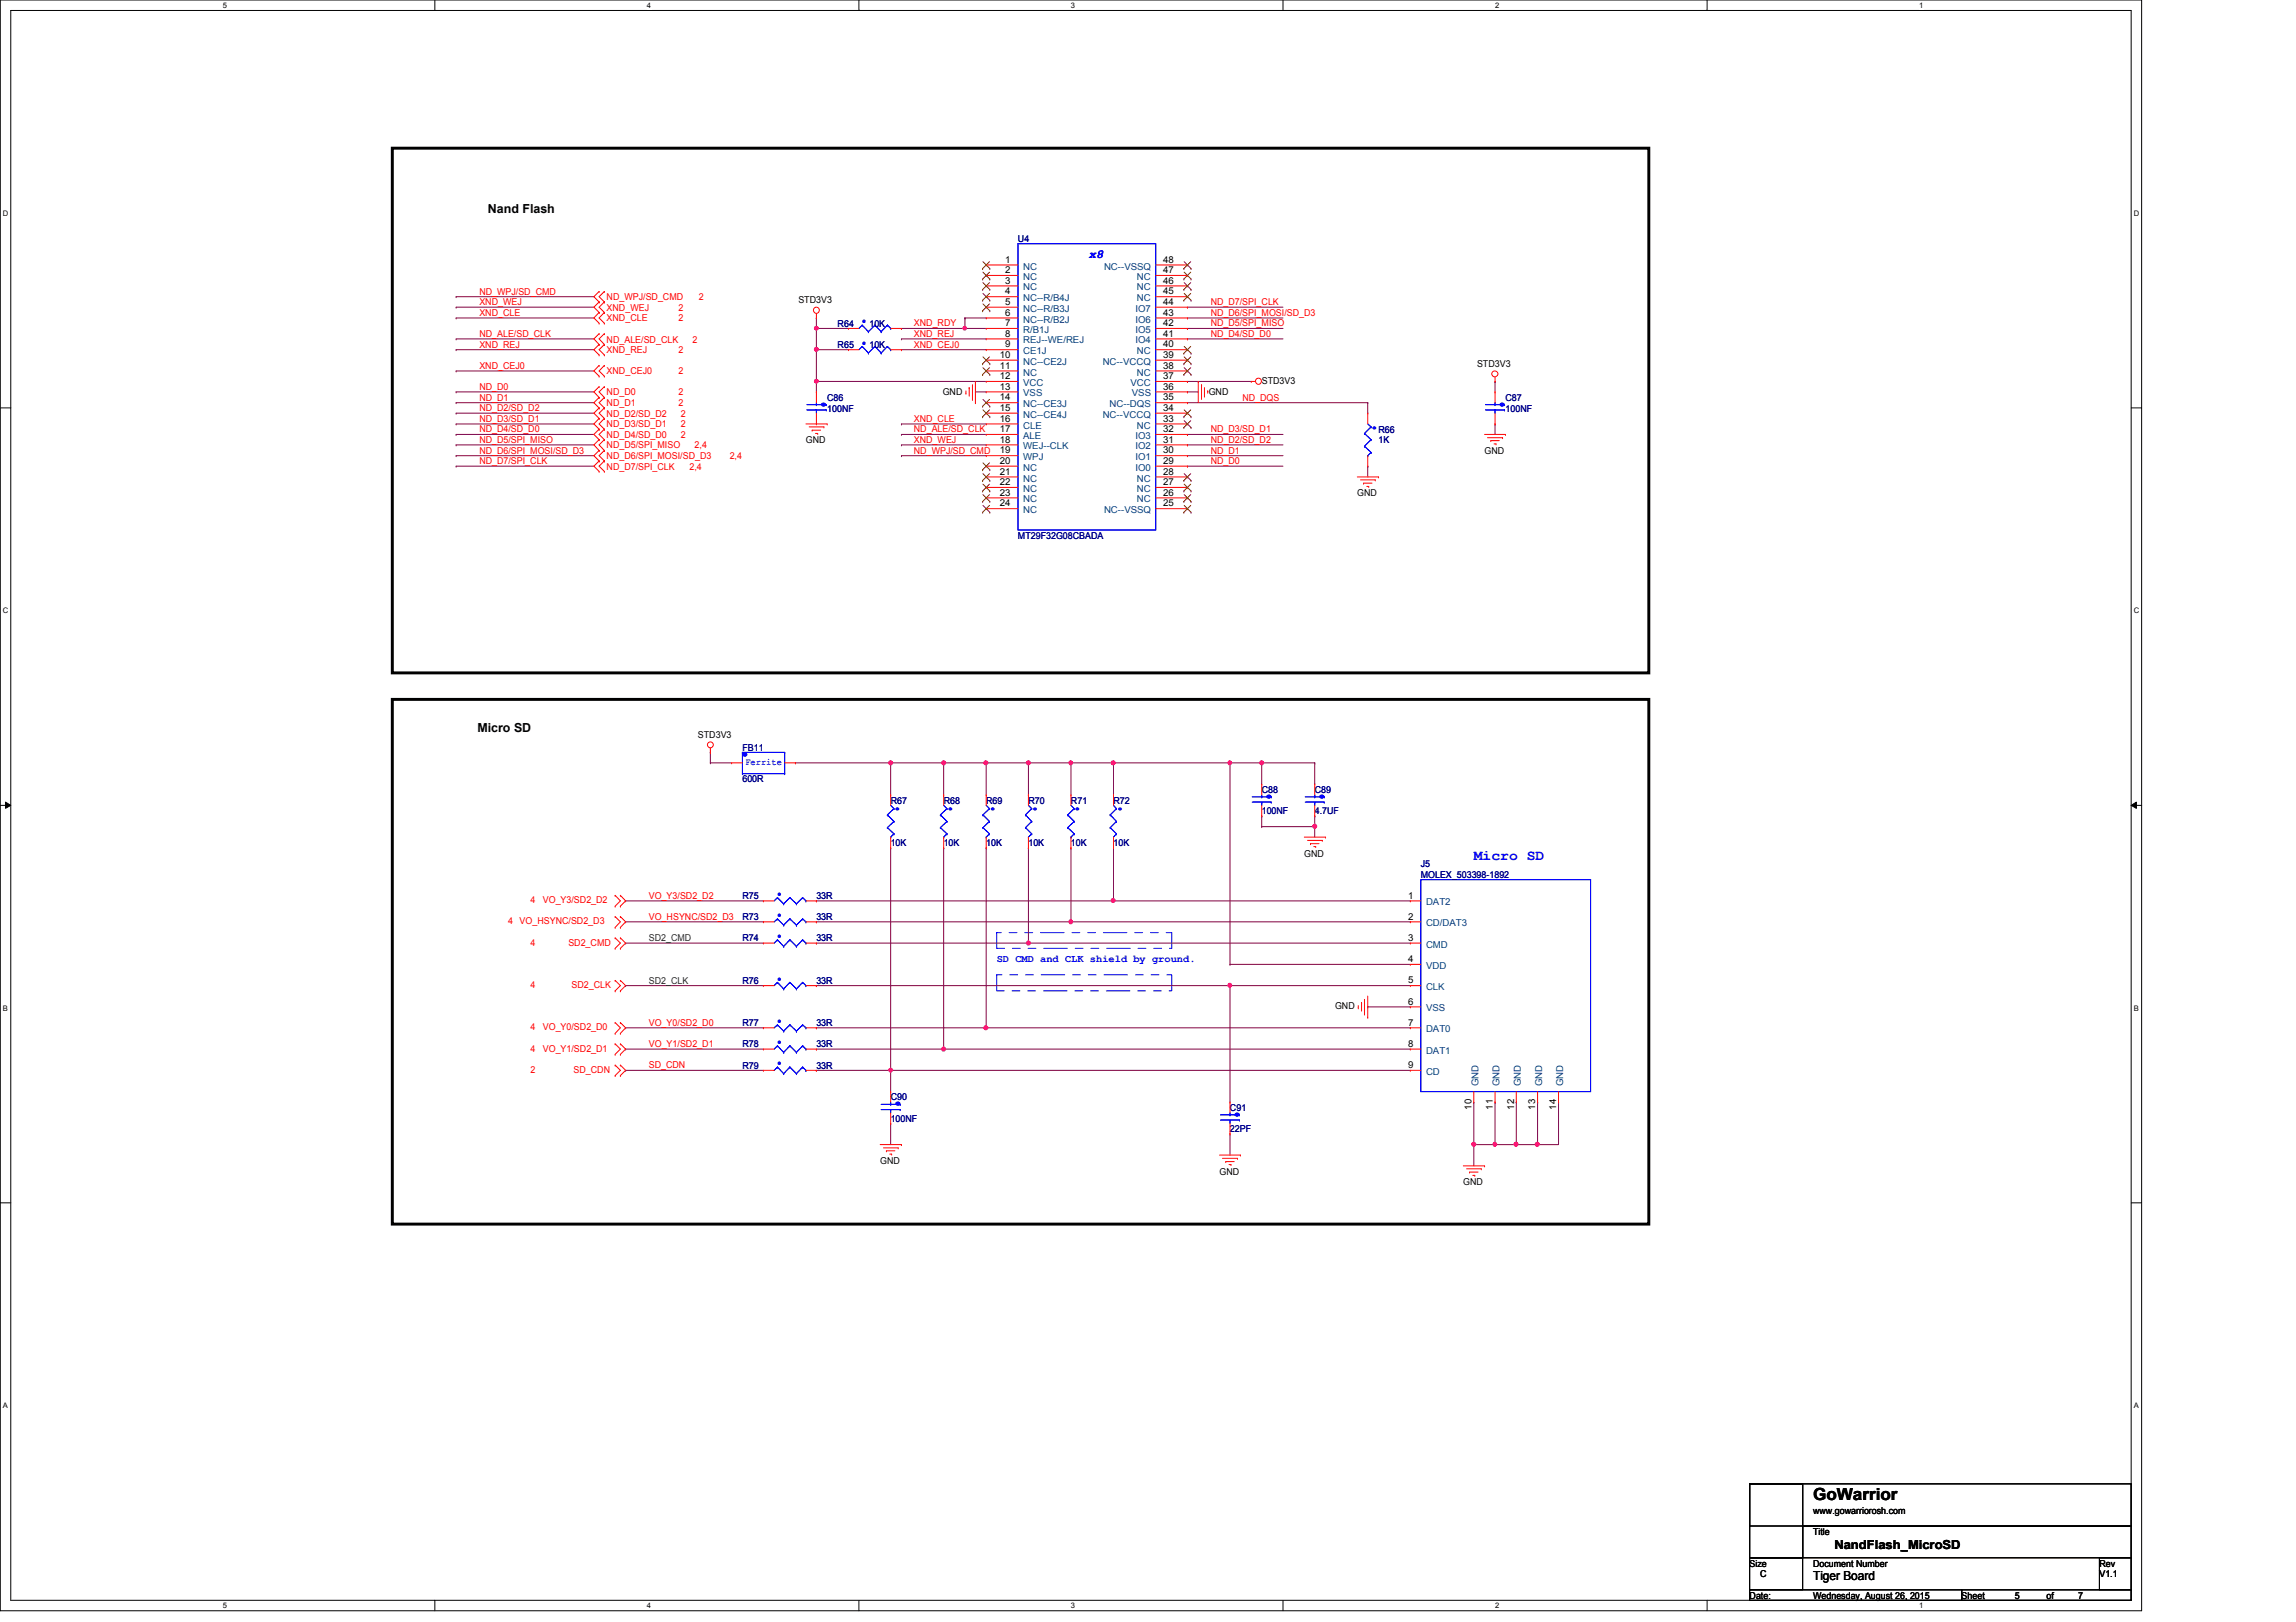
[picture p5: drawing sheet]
<svg xmlns="http://www.w3.org/2000/svg" width="297mm" height="210mm" viewBox="0 0 297 210" stroke-linecap="round" stroke-linejoin="round" font-family="sans-serif">
<defs><g id="words">
<g font-size="3.9" fill="#00f">
<text x="105.4" y="52.5">.</text>
<text x="193.2" y="52.5">.</text>
<text x="95.2" y="97.9">.</text>
<text x="163" y="103.3">.</text>
<text x="169.8" y="103.3">.</text>
<text x="115" y="143">.</text>
<text x="158.9" y="144.4">.</text>
</g>
<g font-size="2.9" fill="#00f">
<text x="111.9" y="45.3" transform="rotate(-90 111.9 45.3)">. .</text>
<text x="176.9" y="55.5">.</text>
<text x="115.2" y="104.9">.</text>
<text x="122.1" y="104.9">.</text>
<text x="127.6" y="104.9">.</text>
<text x="133.1" y="104.9">.</text>
<text x="138.6" y="104.9">.</text>
<text x="144.1" y="104.9">.</text>
<text x="101" y="122" transform="rotate(-90 101 122)">. . .</text>
<text x="101" y="127.6" transform="rotate(-90 101 127.6)">.</text>
<text x="101" y="138.5" transform="rotate(-90 101 138.5)">. . .</text>
</g>
<text font-size="2.2" x="234.6" y="194.1">GoWarrior</text>
<text font-size="1.9" fill="#00f" x="190.7" y="111.3">Micro SD</text>
<g font-size="1.6">
<text x="63.1" y="27.6">Nand Flash</text>
<text x="61.8" y="94.8">Micro SD</text>
<text x="237.3" y="200.4">NandFlash_MicroSD</text>
<text x="234.6" y="204.4">Tiger Board</text>
</g>
<text font-size="1.6" fill="#00f" x="140.9" y="33.4">x8</text>
<text font-size="1.4" fill="#00f" x="128.9" y="124.5">SD CMD and CLK shield by ground.</text>
<g font-size="1.2">
<text x="130" y="34">1</text>
<text x="130" y="35.3">2</text>
<text x="150.5" y="34">48</text>
<text x="150.5" y="35.3">47</text>
<text x="103.3" y="39.2">STD3V3</text>
<text x="130" y="36.7">3</text>
<text x="130" y="38.1">4</text>
<text x="130" y="39.5">5</text>
<text x="130" y="40.9">6</text>
<text x="150.5" y="36.7">46</text>
<text x="150.5" y="38.1">45</text>
<text x="150.5" y="39.5">44</text>
<text x="150.5" y="40.9">43</text>
<text x="129.4" y="46.3">10</text>
<text x="129.4" y="47.7">11</text>
<text x="130" y="42.2">7</text>
<text x="130" y="43.6">8</text>
<text x="130" y="45">9</text>
<text x="150.5" y="42.2">42</text>
<text x="150.5" y="43.6">41</text>
<text x="150.5" y="45">40</text>
<text x="150.5" y="46.3">39</text>
<text x="150.5" y="47.7">38</text>
<text x="191.1" y="47.5">STD3V3</text>
<text x="122" y="51.1">GND</text>
<text x="129.4" y="49.1">12</text>
<text x="129.4" y="50.4">13</text>
<text x="129.4" y="51.8">14</text>
<text x="129.4" y="53.2">15</text>
<text x="150.5" y="49.1">37</text>
<text x="150.5" y="50.4">36</text>
<text x="150.5" y="51.8">35</text>
<text x="150.5" y="53.2">34</text>
<text x="156.4" y="51.1">GND</text>
<text x="163.2" y="49.7">STD3V3</text>
<text x="104.3" y="57.4">GND</text>
<text x="129.4" y="54.6">16</text>
<text x="129.4" y="55.9">17</text>
<text x="129.4" y="57.3">18</text>
<text x="129.4" y="58.7">19</text>
<text x="150.5" y="54.6">33</text>
<text x="150.5" y="55.9">32</text>
<text x="150.5" y="57.3">31</text>
<text x="150.5" y="58.7">30</text>
<text x="192.1" y="58.7">GND</text>
<text x="129.4" y="60">20</text>
<text x="129.4" y="61.4">21</text>
<text x="129.4" y="62.8">22</text>
<text x="129.4" y="64.1">23</text>
<text x="129.4" y="65.5">24</text>
<text x="150.5" y="60">29</text>
<text x="150.5" y="61.4">28</text>
<text x="150.5" y="62.8">27</text>
<text x="150.5" y="64.1">26</text>
<text x="150.5" y="65.5">25</text>
<text x="175.6" y="64.2">GND</text>
<text x="90.3" y="95.5">STD3V3</text>
<text x="168.7" y="110.9">GND</text>
<text x="182.2" y="116.3">1</text>
<text x="182.2" y="119">2</text>
<text x="182.2" y="121.8">3</text>
<text x="182.2" y="124.5">4</text>
<text x="172.7" y="130.6">GND</text>
<text x="182.2" y="127.3">5</text>
<text x="182.2" y="130">6</text>
<text x="182.2" y="132.7">7</text>
<text x="182.2" y="135.5">8</text>
<text x="182.2" y="138.2">9</text>
<text x="190.4" y="143.6" transform="rotate(-90 190.4 143.6)">10</text>
<text x="193.1" y="143.6" transform="rotate(-90 193.1 143.6)">11</text>
<text x="195.9" y="143.6" transform="rotate(-90 195.9 143.6)">12</text>
<text x="198.6" y="143.6" transform="rotate(-90 198.6 143.6)">13</text>
<text x="201.3" y="143.6" transform="rotate(-90 201.3 143.6)">14</text>
<text x="113.9" y="150.6">GND</text>
<text x="157.8" y="152">GND</text>
<text x="189.3" y="153.4">GND</text>
<text x="234.6" y="195.9">www.gowarriorosh.com</text>
<text x="226.4" y="202.7">Size</text>
<text x="234.6" y="202.7">Document Number</text>
<text x="234.6" y="198.6">Title</text>
<text x="271.6" y="202.7">Rev</text>
<text x="226.4" y="206.9">Date:</text>
<text x="227.7" y="204.1">C</text>
<text x="234.6" y="206.9">Wednesday, August 26, 2015</text>
<text x="253.8" y="206.9">Sheet</text>
<text x="260.6" y="206.9">5</text>
<text x="264.7" y="206.9">of</text>
<text x="268.9" y="206.9">7</text>
<text x="271.6" y="204.1">V1.1</text>
</g>
<g font-size="1.2" fill="#000080">
<text x="131.7" y="31.3">U4</text>
<text x="108.4" y="42.3">R64</text>
<text x="108.4" y="45">R65</text>
<text x="112.5" y="42.3">10K</text>
<text x="112.5" y="45">10K</text>
<text x="107" y="51.9">C86</text>
<text x="107" y="53.3">100NF</text>
<text x="194.8" y="51.9">C87</text>
<text x="194.8" y="53.3">100NF</text>
<text x="178.3" y="56">R66</text>
<text x="178.3" y="57.4">1K</text>
<text x="131.7" y="69.7">MT29F32G08CBADA</text>
<text x="96.1" y="97.2">FB11</text>
<text x="96.1" y="101.3">600R</text>
<text x="115.2" y="104">R67</text>
<text x="122.1" y="104">R68</text>
<text x="127.6" y="104">R69</text>
<text x="133.1" y="104">R70</text>
<text x="138.6" y="104">R71</text>
<text x="144.1" y="104">R72</text>
<text x="163.2" y="102.6">C88</text>
<text x="163.2" y="105.4">100NF</text>
<text x="170.1" y="102.6">C89</text>
<text x="170.1" y="105.4">4.7UF</text>
<text x="115.2" y="109.5">10K</text>
<text x="122.1" y="109.5">10K</text>
<text x="127.6" y="109.5">10K</text>
<text x="133.1" y="109.5">10K</text>
<text x="138.6" y="109.5">10K</text>
<text x="144.1" y="109.5">10K</text>
<text x="183.8" y="112.2">J5</text>
<text x="183.8" y="113.6">MOLEX_503398-1892</text>
<text x="96.1" y="116.3">R75</text>
<text x="96.1" y="119.1">R73</text>
<text x="105.6" y="116.3">33R</text>
<text x="105.6" y="119.1">33R</text>
<text x="96.1" y="121.8">R74</text>
<text x="105.6" y="121.8">33R</text>
<text x="96.1" y="127.3">R76</text>
<text x="105.6" y="127.3">33R</text>
<text x="96.1" y="132.8">R77</text>
<text x="96.1" y="135.6">R78</text>
<text x="105.6" y="132.8">33R</text>
<text x="105.6" y="135.6">33R</text>
<text x="96.1" y="138.3">R79</text>
<text x="105.6" y="138.3">33R</text>
<text x="115.2" y="142.4">C90</text>
<text x="159.1" y="143.8">C91</text>
<text x="115.2" y="145.2">100NF</text>
<text x="159.1" y="146.5">22PF</text>
</g>
<g font-size="1.2" fill="#004080">
<text x="132.4" y="34.9">NC</text>
<text x="142.8" y="34.9">NC--VSSQ</text>
<text x="132.4" y="36.2">NC</text>
<text x="132.4" y="37.6">NC</text>
<text x="132.4" y="39">NC--R/B4J</text>
<text x="132.4" y="40.3">NC--R/B3J</text>
<text x="132.4" y="41.7">NC--R/B2J</text>
<text x="146.9" y="40.3">IO7</text>
<text x="146.9" y="41.7">IO6</text>
<text x="147.1" y="36.2">NC</text>
<text x="147.1" y="37.6">NC</text>
<text x="147.1" y="39">NC</text>
<text x="132.4" y="43.1">R/B1J</text>
<text x="132.4" y="44.4">REJ--WE/REJ</text>
<text x="132.4" y="45.8">CE1J</text>
<text x="132.4" y="47.2">NC--CE2J</text>
<text x="142.7" y="47.2">NC--VCCQ</text>
<text x="146.9" y="43.1">IO5</text>
<text x="146.9" y="44.4">IO4</text>
<text x="147.1" y="45.8">NC</text>
<text x="132.4" y="48.6">NC</text>
<text x="132.4" y="50">VCC</text>
<text x="132.4" y="51.3">VSS</text>
<text x="132.4" y="52.7">NC--CE3J</text>
<text x="143.5" y="52.7">NC--DQS</text>
<text x="146.3" y="50">VCC</text>
<text x="146.4" y="51.3">VSS</text>
<text x="147.1" y="48.6">NC</text>
<text x="132.4" y="54.1">NC--CE4J</text>
<text x="132.4" y="55.5">CLE</text>
<text x="132.4" y="56.8">ALE</text>
<text x="132.4" y="58.2">WEJ--CLK</text>
<text x="132.4" y="59.6">WPJ</text>
<text x="142.7" y="54.1">NC--VCCQ</text>
<text x="146.9" y="56.8">IO3</text>
<text x="146.9" y="58.2">IO2</text>
<text x="146.9" y="59.6">IO1</text>
<text x="147.1" y="55.5">NC</text>
<text x="132.4" y="60.9">NC</text>
<text x="132.4" y="62.3">NC</text>
<text x="132.4" y="63.7">NC</text>
<text x="132.4" y="65">NC</text>
<text x="146.9" y="60.9">IO0</text>
<text x="147.1" y="62.3">NC</text>
<text x="147.1" y="63.7">NC</text>
<text x="147.1" y="65">NC</text>
<text x="132.4" y="66.4">NC</text>
<text x="142.8" y="66.4">NC--VSSQ</text>
<text x="184.5" y="117.2">DAT2</text>
<text x="184.5" y="119.9">CD/DAT3</text>
<text x="184.5" y="122.6">CMD</text>
<text x="184.5" y="125.4">VDD</text>
<text x="184.5" y="128.1">CLK</text>
<text x="184.5" y="130.9">VSS</text>
<text x="184.5" y="133.6">DAT0</text>
<text x="184.5" y="136.4">DAT1</text>
<text x="184.5" y="139.1">CD</text>
<text x="191.3" y="140.6" transform="rotate(-90 191.3 140.6)">GND</text>
<text x="194" y="140.6" transform="rotate(-90 194 140.6)">GND</text>
<text x="196.8" y="140.6" transform="rotate(-90 196.8 140.6)">GND</text>
<text x="199.5" y="140.6" transform="rotate(-90 199.5 140.6)">GND</text>
<text x="202.2" y="140.6" transform="rotate(-90 202.2 140.6)">GND</text>
</g>
<g font-size="1.2" fill="#f00">
<text x="62" y="40.9">XND_CLE</text>
<text x="62" y="38.1">ND_WPJ/SD_CMD</text>
<text x="62" y="39.5">XND_WEJ</text>
<text x="78.5" y="40.2">XND_WEJ</text>
<text x="78.5" y="41.6">XND_CLE</text>
<text x="78.5" y="38.9">ND_WPJ/SD_CMD</text>
<text x="87.8" y="41.6">2</text>
<text x="87.8" y="40.2">2</text>
<text x="90.4" y="38.9">2</text>
<text x="156.6" y="40.9">ND_D6/SPI_MOSI/SD_D3</text>
<text x="156.6" y="39.5">ND_D7/SPI_CLK</text>
<text x="62" y="47.8">XND_CEJ0</text>
<text x="62" y="45">XND_REJ</text>
<text x="62" y="43.6">ND_ALE/SD_CLK</text>
<text x="78.5" y="44.3">ND_ALE/SD_CLK</text>
<text x="78.5" y="45.7">XND_REJ</text>
<text x="87.8" y="45.7">2</text>
<text x="89.6" y="44.3">2</text>
<text x="118.2" y="45">XND_CEJ0</text>
<text x="118.2" y="42.2">XND_RDY</text>
<text x="118.2" y="43.6">XND_REJ</text>
<text x="156.6" y="43.6">ND_D4/SD_D0</text>
<text x="156.6" y="42.2">ND_D5/SPI_MISO</text>
<text x="62" y="53.2">ND_D2/SD_D2</text>
<text x="62" y="51.9">ND_D1</text>
<text x="62" y="50.5">ND_D0</text>
<text x="78.5" y="48.4">XND_CEJ0</text>
<text x="78.5" y="53.9">ND_D2/SD_D2</text>
<text x="78.5" y="51.2">ND_D0</text>
<text x="78.5" y="52.6">ND_D1</text>
<text x="87.8" y="51.2">2</text>
<text x="87.8" y="52.6">2</text>
<text x="87.8" y="48.4">2</text>
<text x="88.1" y="53.9">2</text>
<text x="160.7" y="51.9">ND_DQS</text>
<text x="62" y="54.6">ND_D3/SD_D1</text>
<text x="62" y="56">ND_D4/SD_D0</text>
<text x="62" y="57.3">ND_D5/SPI_MISO</text>
<text x="62" y="58.7">ND_D6/SPI_MOSI/SD_D3</text>
<text x="78.5" y="55.3">ND_D3/SD_D1</text>
<text x="78.5" y="56.7">ND_D4/SD_D0</text>
<text x="78.5" y="58">ND_D5/SPI_MISO</text>
<text x="78.5" y="59.4">ND_D6/SPI_MOSI/SD_D3</text>
<text x="88.1" y="55.3">2</text>
<text x="88.1" y="56.7">2</text>
<text x="89.9" y="58">2,4</text>
<text x="94.4" y="59.4">2,4</text>
<text x="118.2" y="58.7">ND_WPJ/SD_CMD</text>
<text x="118.2" y="54.6">XND_CLE</text>
<text x="118.2" y="56">ND_ALE/SD_CLK</text>
<text x="118.2" y="57.3">XND_WEJ</text>
<text x="156.6" y="58.7">ND_D1</text>
<text x="156.6" y="57.3">ND_D2/SD_D2</text>
<text x="156.6" y="56">ND_D3/SD_D1</text>
<text x="62" y="60.1">ND_D7/SPI_CLK</text>
<text x="78.5" y="60.8">ND_D7/SPI_CLK</text>
<text x="89.2" y="60.8">2,4</text>
<text x="156.6" y="60.1">ND_D0</text>
<text x="65.7" y="119.6">4 VO_HSYNC/SD2_D3</text>
<text x="68.6" y="116.9">4</text>
<text x="70.2" y="116.9">VO_Y3/SD2_D2</text>
<text x="83.9" y="119">VO_HSYNC/SD2_D3</text>
<text x="83.9" y="116.3">VO_Y3/SD2_D2</text>
<text x="68.6" y="122.4">4</text>
<text x="73.5" y="122.4">SD2_CMD</text>
<text x="68.6" y="127.8">4</text>
<text x="74" y="127.8">SD2_CLK</text>
<text x="68.6" y="136.1">4</text>
<text x="68.6" y="133.3">4</text>
<text x="70.2" y="136.1">VO_Y1/SD2_D1</text>
<text x="70.2" y="133.3">VO_Y0/SD2_D0</text>
<text x="83.9" y="135.5">VO_Y1/SD2_D1</text>
<text x="83.9" y="132.8">VO_Y0/SD2_D0</text>
<text x="68.6" y="138.9">2</text>
<text x="74.2" y="138.9">SD_CDN</text>
<text x="83.9" y="138.3">SD_CDN</text>
</g>
<text font-size="1.2" fill="#00f" x="96.4" y="99.1">Ferrite</text>
<g font-size="1.2" fill="#008000">
<text x="83.9" y="121.8">SD2_CMD</text>
<text x="83.9" y="127.3">SD2_CLK</text>
</g>
<g font-size="1">
<text x="28.8" y="1">5</text>
<text x="83.7" y="1">4</text>
<text x="138.6" y="1">3</text>
<text x="193.4" y="1">2</text>
<text x="248.3" y="1">1</text>
<text x=".4" y="27.9">D</text>
<text x="276.1" y="27.9">D</text>
<text x=".4" y="79.4">C</text>
<text x="276.1" y="79.4">C</text>
<text x=".4" y="130.8">B</text>
<text x="276.1" y="130.8">B</text>
<text x=".4" y="182.2">A</text>
<text x="276.1" y="182.2">A</text>
<text x="28.8" y="208.1">5</text>
<text x="83.7" y="208.1">4</text>
<text x="138.6" y="208.1">3</text>
<text x="193.4" y="208.1">2</text>
<text x="248.3" y="208.1">1</text>
</g>
</g></defs>
<path d="M0 0h277.1v208.4h-277.1zM1.4 1.4h274.3v205.7h-274.3z" fill="none" stroke="#000" stroke-width=".13"/>
<g fill="#fff">
<path d="M28.8 .1h.6v1.1h-.6z"/>
<path d="M28.8 207.2h.6v1.1h-.6z"/>
</g>
<path d="M56.3 0v1.4M56.3 207.1v1.3" fill="none" stroke="#000" stroke-width=".13"/>
<g fill="#fff">
<path d="M83.7 .1h.5v1.1h-.5z"/>
<path d="M83.7 207.2h.5v1.1h-.5z"/>
</g>
<path d="M111.1 0v1.4M111.1 207.1v1.3" fill="none" stroke="#000" stroke-width=".13"/>
<g fill="#fff">
<path d="M138.6 .1h.5v1.1h-.5z"/>
<path d="M138.6 207.2h.5v1.1h-.5z"/>
</g>
<path d="M166 0v1.4M166 207.1v1.3" fill="none" stroke="#000" stroke-width=".13"/>
<g fill="#fff">
<path d="M193.4 .1h.6v1.1h-.6z"/>
<path d="M193.4 207.2h.6v1.1h-.6z"/>
</g>
<path d="M220.8 0v1.4M220.8 207.1v1.3" fill="none" stroke="#000" stroke-width=".13"/>
<g fill="#fff">
<path d="M248.3 .1h.5v1.1h-.5z"/>
<path d="M248.3 207.2h.5v1.1h-.5z"/>
<path d="M.4 27.1h.7v1.1h-.7z"/>
<path d="M276.1 27.1h.7v1.1h-.7z"/>
<path d="M.4 78.5h.7v1.1h-.7z"/>
<path d="M276.1 78.5h.7v1.1h-.7z"/>
</g>
<path d="M0 52.8h1.4M275.7 52.8h1.4" fill="none" stroke="#000" stroke-width=".13"/>
<g fill="#fff">
<path d="M.4 129.9h.6v1.1h-.6z"/>
<path d="M276.1 129.9h.6v1.1h-.6z"/>
</g>
<path d="M0 104.2h1.4M.7 103.8l.7 .4-.7 .4zM275.7 104.2l.7-.4v.8zM275.7 104.2h1.4" fill="none" stroke="#000" stroke-width=".13"/>
<path d="M.7 103.8l.7 .4-.7 .4zM275.7 104.2l.7-.4v.8z" fill="#000"/>
<g fill="#fff">
<path d="M.4 181.4h.6v1.1h-.6z"/>
<path d="M276.1 181.4h.6v1.1h-.6z"/>
</g>
<path d="M0 155.7h1.4M275.7 155.7h1.4" fill="none" stroke="#000" stroke-width=".13"/>
<path d="M128.9 126.2h22.7v2h-22.7zM128.9 120.7h22.7v2h-22.7z" fill="none" stroke="#00f" stroke-width=".13" stroke-dasharray="3 1 1 1 1 1"/>
<path d="M50.8 19.2h162.5v67.9h-162.5zM50.8 90.5h162.5v67.9h-162.5z" fill="none" stroke="#000" stroke-width=".38"/>
<path d="M105.6 49.4h.1M105.6 49.4h22M116.6 45.3h.1M116.6 45.3h11" fill="none" stroke="#800040" stroke-width=".13"/>
<circle cx="105.6" cy="49.3" r=".25" fill="#f0f"/>
<circle cx="105.6" cy="49.3" r=".25" fill="none" stroke="#f0f" stroke-width=".13"/>
<path d="M105.6 45.3h.1M105.6 42.5h.1M105.6 41.1h.1M105.6 41.1v1.4M105.6 45.3v4.1M105.6 42.5h4.2M126.2 50.7h.1M126.2 50.7h1.4M153.6 49.4h.1M153.6 49.4h8.3" fill="none" stroke="#800040" stroke-width=".13"/>
<circle cx="105.6" cy="42.5" r=".25" fill="#f0f"/>
<circle cx="105.6" cy="42.5" r=".25" fill="none" stroke="#f0f" stroke-width=".13"/>
<path d="M105.6 45.3h.1M105.6 45.3h4.2" fill="none" stroke="#800040" stroke-width=".13"/>
<circle cx="105.6" cy="45.2" r=".26" fill="#f0f"/>
<circle cx="105.6" cy="45.2" r=".26" fill="none" stroke="#f0f" stroke-width=".13"/>
<path d="M116.6 42.5h.1M116.6 42.5h8.2M193.4 54.9h.1M193.4 54.9v1.3" fill="none" stroke="#800040" stroke-width=".13"/>
<path d="M124.6 42.3h.4v.2v.1l-.2 .1-.2-.1z" fill-rule="evenodd" fill="#f0f"/>
<path d="M124.6 42.3h.4v.2v.1l-.2 .1-.2-.1z" fill="none" stroke="#f0f" stroke-width=".13"/>
<g fill="none" stroke="#800040" stroke-width=".13">
<path d="M59 38.4h.1M59 39.8h.1M59 38.4h17.8M59 39.8h17.8M153.6 39.8h.1M153.6 39.8h12.4M59 48h.1M59 41.1h.1M59 45.3h.1M59 43.9h.1M59 53.5h.1M59 54.9h.1"/>
<path d="M59 56.2h.1M59 57.6h.1M59 59h.1M59 52.1h.1M59 50.7h.1M59 48h17.8M59 41.1h17.8M59 45.3h17.8M59 43.9h17.8M59 59h17.8M59 54.9h17.8M59 56.2h17.8"/>
<path d="M59 57.6h17.8M59 52.1h17.8M59 53.5h17.8M59 50.7h17.8M105.6 42.5h.1M105.6 49.4h.1M105.6 42.5v2.8M105.6 49.4v1.3M116.6 59h.1M116.6 54.9h.1M116.6 56.2h.1M116.6 57.6h.1"/>
<path d="M116.6 43.9h.1M116.6 43.9h11M116.6 59h11M116.6 54.9h11M116.6 56.2h11M116.6 57.6h11M124.8 41.1h.1M124.8 42.5h.1M124.8 41.1v1.4M124.8 41.1h2.8M124.8 42.5h2.8M153.6 52.1h.1"/>
<path d="M153.6 50.7h.1M153.6 59h.1M153.6 57.6h.1M153.6 56.2h.1M153.6 43.9h.1M153.6 42.5h.1M153.6 41.1h.1M153.6 41.1h12.4M153.6 43.9h12.4M153.6 59h12.4M153.6 56.2h12.4M153.6 57.6h12.4"/>
<path d="M153.6 52.1h23.3M153.6 42.5h12.4M153.6 50.7h1.4M176.9 52.1h.1M176.9 52.1v1.4M193.4 49.4h.1M193.4 49.4v1.3M59 60.3h.1M59 60.3h17.8M153.6 60.3h.1M153.6 60.3h12.4M176.9 60.3h.1"/>
<path d="M176.9 60.3v1.4M80.9 127.6h.1M80.9 127.6h17.9M190.7 148.1h.1M190.7 148.1v2.8M193.4 148.1h.1M193.4 148.1h2.8M198.9 142.6h.1M198.9 142.6v5.5M201.6 142.6h.1M201.6 142.6v5.5"/>
</g>
<circle cx="198.9" cy="148.1" r=".26" fill="#f0f"/>
<circle cx="198.9" cy="148.1" r=".26" fill="none" stroke="#f0f" stroke-width=".13"/>
<path d="M196.2 142.6h.1M196.2 142.6v5.5M198.9 148.1h.1M198.9 148.1h2.7" fill="none" stroke="#800040" stroke-width=".13"/>
<circle cx="196.1" cy="148.1" r=".26" fill="#f0f"/>
<circle cx="196.1" cy="148.1" r=".26" fill="none" stroke="#f0f" stroke-width=".13"/>
<path d="M138.6 119.3h.1M138.6 119.3h43.9M105.6 138.5h.1M105.6 138.5h9.6" fill="none" stroke="#800040" stroke-width=".13"/>
<path d="M138.4 119.1l.1-.1 .2 .2v.3h-.2h-.1z" fill-rule="evenodd" fill="#f0f"/>
<path d="M138.4 119.1l.1-.1 .2 .2v.3h-.2h-.1z" fill="none" stroke="#f0f" stroke-width=".13"/>
<path d="M80.9 138.5h.1M80.9 138.5h17.9M159.1 124.8h.1M159.1 124.8h23.4M193.4 142.6h.1M193.4 142.6v5.5" fill="none" stroke="#800040" stroke-width=".13"/>
<path d="M193.2 147.9l.2-.1 .2 .1-.1 .4h-.1h-.2z" fill-rule="evenodd" fill="#f0f"/>
<path d="M193.2 147.9l.2-.1 .2 .1-.1 .4h-.1h-.2z" fill="none" stroke="#f0f" stroke-width=".13"/>
<path d="M163.2 98.7h.1M163.2 98.7h6.9" fill="none" stroke="#800040" stroke-width=".13"/>
<circle cx="163.2" cy="98.7" r=".26" fill="#f0f"/>
<circle cx="163.2" cy="98.7" r=".26" fill="none" stroke="#f0f" stroke-width=".13"/>
<path d="M91.9 97.4h.1M91.9 97.4v1.3M138.6 98.7h.1M138.6 98.7h5.5M159.1 98.7h.1M159.1 98.7h4.1M144.1 109.7h.1M144.1 109.7v6.9M105.6 135.8h.1M105.6 122h.1M105.6 135.8h16.5M105.6 122h27.4" fill="none" stroke="#800040" stroke-width=".13"/>
<circle cx="144" cy="98.7" r=".26" fill="#f0f"/>
<circle cx="144" cy="98.7" r=".26" fill="none" stroke="#f0f" stroke-width=".13"/>
<path d="M138.4 98.5h.1l.2 .1v.3l-.2 .1-.1-.1z" fill-rule="evenodd" fill="#f0f"/>
<path d="M138.4 98.5h.1l.2 .1v.3l-.2 .1-.1-.1z" fill="none" stroke="#f0f" stroke-width=".13"/>
<path d="M122.1 98.7h.1M122.1 98.7h5.5M144.1 98.7h.1M144.1 98.7v4.2M163.2 107h.1M163.2 107h6.9" fill="none" stroke="#800040" stroke-width=".13"/>
<circle cx="127.5" cy="98.7" r=".26" fill="#f0f"/>
<circle cx="127.5" cy="98.7" r=".26" fill="none" stroke="#f0f" stroke-width=".13"/>
<circle cx="122.1" cy="98.7" r=".26" fill="#f0f"/>
<circle cx="122.1" cy="98.7" r=".26" fill="none" stroke="#f0f" stroke-width=".13"/>
<g fill="none" stroke="#800040" stroke-width=".13">
<path d="M122.1 98.7h.1M122.1 98.7v4.2M127.6 98.7h.1M127.6 98.7v4.2M133 98.7h.1M133 98.7h5.6M138.6 98.7h.1M138.6 98.7v4.2M122.1 109.7h.1M122.1 109.7v26.1M127.6 109.7h.1M127.6 109.7v23.3"/>
<path d="M138.6 109.7h.1M138.6 109.7v9.6M159.1 146.7h.1M159.1 146.7v2.8"/>
</g>
<circle cx="133" cy="98.7" r=".26" fill="#f0f"/>
<circle cx="133" cy="98.7" r=".26" fill="none" stroke="#f0f" stroke-width=".13"/>
<path d="M127.6 98.7h.1M127.6 98.7h5.4M133 98.7h.1M133 98.7v4.2M144.1 98.7h.1M144.1 98.7h15M159.1 98.7h.1M159.1 98.7v26.1M133 109.7h.1M133 109.7v12.3M159.1 127.6h.1M159.1 127.6v15" fill="none" stroke="#800040" stroke-width=".13"/>
<path d="M158.9 98.5h.2l.2 .1v.3l-.2 .1-.2-.1z" fill-rule="evenodd" fill="#f0f"/>
<path d="M158.9 98.5h.2l.2 .1v.3l-.2 .1-.2-.1z" fill="none" stroke="#f0f" stroke-width=".13"/>
<path d="M170.1 105.6h.1M170.1 105.6v1.4" fill="none" stroke="#800040" stroke-width=".13"/>
<circle cx="170.1" cy="106.9" r=".26" fill="#f0f"/>
<circle cx="170.1" cy="106.9" r=".26" fill="none" stroke="#f0f" stroke-width=".13"/>
<path d="M102.9 98.7h.1M102.9 98.7h12.3M163.2 98.7h.1M163.2 98.7v2.8M170.1 98.7h.1M170.1 98.7v2.8M163.2 105.6h.1M163.2 105.6v1.4" fill="none" stroke="#800040" stroke-width=".13"/>
<circle cx="115.2" cy="98.7" r=".26" fill="#f0f"/>
<circle cx="115.2" cy="98.7" r=".26" fill="none" stroke="#f0f" stroke-width=".13"/>
<g fill="none" stroke="#800040" stroke-width=".13">
<path d="M91.9 98.7h.1M91.9 98.7h2.8M115.2 98.7h.1M115.2 98.7v4.2M115.2 98.7h6.9M105.6 119.3h.1M105.6 119.3h33M144.1 116.6h.1M144.1 116.6h38.4M170.1 107h.1M170.1 107v1.3M105.6 133h.1"/>
<path d="M105.6 133h22M133 122h.1M133 122h49.5M159.1 127.6h.1M159.1 127.6h23.4"/>
</g>
<circle cx="133" cy="122" r=".26" fill="#f0f"/>
<circle cx="133" cy="122" r=".26" fill="none" stroke="#f0f" stroke-width=".13"/>
<path d="M105.6 116.6h.1M105.6 116.6h38.5" fill="none" stroke="#800040" stroke-width=".13"/>
<circle cx="144" cy="116.5" r=".26" fill="#f0f"/>
<circle cx="144" cy="116.5" r=".26" fill="none" stroke="#f0f" stroke-width=".13"/>
<path d="M105.6 127.6h.1M105.6 127.6h53.5" fill="none" stroke="#800040" stroke-width=".13"/>
<path d="M158.9 127.3h.2l.2 .1v.3l-.2 .1-.2-.1z" fill-rule="evenodd" fill="#f0f"/>
<path d="M158.9 127.3h.2l.2 .1v.3l-.2 .1-.2-.1z" fill="none" stroke="#f0f" stroke-width=".13"/>
<path d="M190.7 148.1h.1M190.7 148.1h2.7" fill="none" stroke="#800040" stroke-width=".13"/>
<circle cx="190.7" cy="148.1" r=".26" fill="#f0f"/>
<circle cx="190.7" cy="148.1" r=".26" fill="none" stroke="#f0f" stroke-width=".13"/>
<g fill="none" stroke="#800040" stroke-width=".13">
<path d="M80.9 119.3h.1M80.9 116.6h.1M80.9 119.3h17.9M80.9 116.6h17.9M80.9 122h.1M80.9 135.8h.1M80.9 133h.1M80.9 122h17.9M80.9 135.8h17.9M80.9 133h17.9M127.6 133h.1M127.6 133h54.9"/>
<path d="M190.7 142.6h.1M190.7 142.6v5.5M196.2 148.1h.1M196.2 148.1h2.7"/>
</g>
<circle cx="127.5" cy="133" r=".26" fill="#f0f"/>
<circle cx="127.5" cy="133" r=".26" fill="none" stroke="#f0f" stroke-width=".13"/>
<path d="M122.1 135.8h.1M122.1 135.8h60.4" fill="none" stroke="#800040" stroke-width=".13"/>
<circle cx="122.1" cy="135.8" r=".26" fill="#f0f"/>
<circle cx="122.1" cy="135.8" r=".26" fill="none" stroke="#f0f" stroke-width=".13"/>
<path d="M115.2 109.7h.1M115.2 109.7v28.8M115.2 138.5h.1M115.2 138.5h67.3" fill="none" stroke="#800040" stroke-width=".13"/>
<circle cx="115.2" cy="138.5" r=".25" fill="#f0f"/>
<circle cx="115.2" cy="138.5" r=".25" fill="none" stroke="#f0f" stroke-width=".13"/>
<path d="M115.2 138.5h.1M115.2 138.5v2.8M176.9 130.3h.1M176.9 130.3h5.6M115.2 145.4h.1M115.2 145.4v2.7" fill="none" stroke="#800040" stroke-width=".13"/>
<g fill="none" stroke="#f00" stroke-width=".13">
<path d="M77.5 39.1h.1M77.5 37.7h.1M77.5 39.1l-.7 .7 .7 .6M77.5 37.7l-.7 .7 .7 .7M78.2 39.1h.1M78.2 37.7h.1M78.2 39.1l-.7 .7 .7 .6M78.2 37.7l-.7 .7 .7 .7M127.6 34.3h.1M127.6 35.6h.1M127.6 37h.1M127.6 38.4h.1"/>
<path d="M127.6 39.8h.1M127.6 34.3h4.1M127.6 35.6h4.1M127.6 37h4.1M127.6 38.4h4.1M127.6 39.8h4.1M149.5 34.3h4.1M149.5 35.6h4.1M149.5 37h4.1M149.5 38.4h4.1M149.5 39.8h4.1M153.6 34.3h.1"/>
<path d="M153.6 35.6h.1M153.6 37h.1M153.6 38.4h.1M153.6 39.8h.1M77.5 47.3h.1M77.5 48.7h.1M77.5 40.4h.1M77.5 41.8h.1M77.5 43.2h.1M77.5 44.6h.1M77.5 45.9h.1M77.5 52.8h.1"/>
<path d="M77.5 54.1h.1M77.5 55.5h.1M77.5 56.9h.1M77.5 58.3h.1M77.5 59.6h.1M77.5 50h.1M77.5 51.4h.1M77.5 47.3l-.7 .7 .7 .7M77.5 40.4l-.7 .7 .7 .7M77.5 43.2l-.7 .7 .7 .7M77.5 44.6l-.7 .7 .7 .6M77.5 52.8l-.7 .7 .7 .6"/>
<path d="M77.5 54.1l-.7 .8 .7 .6M77.5 55.5l-.7 .7 .7 .7M77.5 56.9l-.7 .7 .7 .7M77.5 58.3l-.7 .7 .7 .6M77.5 59.6l-.7 .7 .7 .7M77.5 50l-.7 .7 .7 .7M77.5 51.4l-.7 .7 .7 .7M78.2 48.7h.1M78.2 47.3h.1M78.2 40.4h.1M78.2 41.8h.1M78.2 44.6h.1"/>
<path d="M78.2 43.2h.1M78.2 45.9h.1M78.2 54.1h.1M78.2 52.8h.1M78.2 55.5h.1M78.2 56.9h.1M78.2 58.3h.1M78.2 59.6h.1M78.2 51.4h.1M78.2 50h.1M78.2 47.3l-.7 .7 .7 .7M78.2 40.4l-.7 .7 .7 .7"/>
<path d="M78.2 43.2l-.7 .7 .7 .7M78.2 44.6l-.7 .7 .7 .6M78.2 52.8l-.7 .7 .7 .6M78.2 54.1l-.7 .8 .7 .6M78.2 55.5l-.7 .7 .7 .7M78.2 56.9l-.7 .7 .7 .7M78.2 58.3l-.7 .7 .7 .6M78.2 59.6l-.7 .7 .7 .7M78.2 50l-.7 .7 .7 .7M78.2 51.4l-.7 .7 .7 .7M104.3 54.9h2.7M104.7 55.2h1.9"/>
<path d="M105.1 55.7h.1M105.1 55.7h1.1M105.5 56.1h.3M105.6 41.1h.1M105.6 50.7h.1M105.6 54.9h.1M105.6 40.6v.5M105.6 50.7v1.4M105.6 53.5v1.4M105.8 56.1h.1M106.6 55.2h.1M107 54.9h.1"/>
<path d="M109.8 42.5h.1M109.8 45.3h.1M109.8 42.5h1.3M109.8 45.3h1.3M115.2 42.5h1.4M115.2 45.3h1.4M116.6 42.5h.1M116.6 45.3h.1M125 50.9h.1M125 50.6v.3M125.4 50.2h.1M125.4 50.2v1.1"/>
<path d="M125.8 51.7h.1M125.8 49.8v1.9M126.2 52.1h.1M126.2 49.4v2.7M127.6 41.1h.1M127.6 42.5h.1M127.6 43.9h.1M127.6 45.3h.1M127.6 46.6h.1M127.6 48h.1M127.6 49.4h.1M127.6 50.7h.1"/>
<path d="M127.6 52.1h.1M127.6 53.5h.1M127.6 54.9h.1M127.6 56.2h.1M127.6 57.6h.1M127.6 59h.1M127.6 49.4h4.1M127.6 54.9h4.1M127.6 56.2h4.1M127.6 42.5h4.1M127.6 41.1h4.1M127.6 43.9h4.1"/>
<path d="M127.6 45.3h4.1M127.6 46.6h4.1M127.6 48h4.1M127.6 50.7h4.1M127.6 52.1h4.1M127.6 53.5h4.1M127.6 57.6h4.1M127.6 59h4.1M149.5 49.4h4.1M149.5 54.9h4.1M149.5 56.2h4.1M149.5 42.5h4.1"/>
<path d="M149.5 41.1h4.1M149.5 43.9h4.1M149.5 45.3h4.1M149.5 46.6h4.1M149.5 48h4.1M149.5 50.7h4.1M149.5 52.1h4.1M149.5 53.5h4.1M149.5 57.6h4.1M149.5 59h4.1M153.6 41.1h.1M153.6 42.5h.1"/>
<path d="M153.6 43.9h.1M153.6 45.3h.1M153.6 46.6h.1M153.6 48h.1M153.6 49.4h.1M153.6 50.7h.1M153.6 52.1h.1M153.6 53.5h.1M153.6 54.9h.1M153.6 56.2h.1M153.6 57.6h.1M153.6 59h.1"/>
<path d="M155 49.4h.1M155 49.4v2.7M155.4 49.8h.1M155.4 49.8v1.9M155.8 51.3h.1M155.8 50.2v1.1M156.2 50.6h.1M156.2 50.6v.3M161.9 49.4h.1M161.9 49.4h.5M176.9 53.5h.1M176.9 53.5v1.4"/>
<path d="M176.9 59v1.3M192.1 56.2h2.7M192.4 56.6h2M192.9 57h.1M192.9 57h1.1M193.3 57.4h.2M193.4 49.4h.1M193.4 50.7h.1M193.4 54.9h.1M193.4 48.8v.6M193.4 50.7v1.4M193.4 53.5v1.4"/>
<path d="M193.5 57.4h.1M194.4 56.6h.1M194.8 56.2h.1M77.5 61h.1M78.2 61h.1M127.6 60.3h.1M127.6 61.7h.1M127.6 63.1h.1M127.6 64.4h.1M127.6 65.8h.1M127.6 61.7h4.1M127.6 60.3h4.1"/>
<path d="M127.6 63.1h4.1M127.6 64.4h4.1M127.6 65.8h4.1M149.5 61.7h4.1M149.5 60.3h4.1M149.5 63.1h4.1M149.5 64.4h4.1M149.5 65.8h4.1M153.6 60.3h.1M153.6 61.7h.1M153.6 63.1h.1M153.6 64.4h.1"/>
<path d="M153.6 65.8h.1M175.6 61.7h2.7M176 62.1h1.9M176.4 62.5h.1M176.4 62.5h1.1M176.8 62.9h.3M176.9 60.3h.1M177.1 62.9h.1M177.9 62.1h.1M178.3 61.7h.1M91.9 97.4h.1M91.9 96.8v.6"/>
<path d="M94.7 98.7h.1M94.7 98.7h1.4M101.5 98.7h1.4M102.9 98.7h.1M79.6 115.9h.1M79.6 117.3h.1M79.6 118.6h.1M79.6 115.9l.7 .7-.7 .7M79.6 118.6l.7 .7-.7 .7M80.3 117.3h.1M80.3 115.9h.1M80.3 118.6h.1"/>
<path d="M80.3 115.9l.6 .7-.6 .7M80.3 118.6l.6 .7-.6 .7M98.8 116.6h.1M98.8 119.3h.1M98.8 116.6h1.4M98.8 119.3h1.4M104.3 116.6h1.3M104.3 119.3h1.3M105.6 116.6h.1M105.6 119.3h.1M115.2 102.9h.1M115.2 109.7h.1"/>
<path d="M115.2 102.9v1.3M115.2 108.3v1.4M122.1 102.9h.1M122.1 109.7h.1M122.1 102.9v1.3M122.1 108.3v1.4M127.6 102.9h.1M127.6 109.7h.1M127.6 102.9v1.3M127.6 108.3v1.4M133 102.9h.1M133 109.7h.1"/>
<path d="M133 102.9v1.3M133 108.3v1.4M138.6 102.9h.1M138.6 109.7h.1M138.6 102.9v1.3M138.6 108.3v1.4M144.1 102.9h.1M144.1 109.7h.1M144.1 102.9v1.3M144.1 108.3v1.4M163.2 101.5h.1M163.2 105.6h.1"/>
<path d="M163.2 101.5v1.4M163.2 104.2v1.4M168.7 108.3h2.8M169.2 108.8h1.9M169.5 109.2h.1M169.5 109.2h1.1M170 109.6h.2M170.1 101.5h.1M170.1 105.6h.1M170.1 101.5v1.4M170.1 104.2v1.4M170.2 109.6h.1"/>
<path d="M171.1 108.8h.1M171.5 108.3h.1M182.5 116.6h.1M182.5 119.3h.1M182.5 116.6h1.3M182.5 119.3h1.3M79.6 135.1h.1M79.6 136.4h.1M79.6 120h.1M79.6 121.4h.1M79.6 122.7h.1M79.6 126.9h.1"/>
<path d="M79.6 128.2h.1M79.6 132.3h.1M79.6 133.7h.1M79.6 137.8h.1M79.6 139.2h.1M79.6 135.1l.7 .7-.7 .6M79.6 121.4l.7 .6-.7 .7M79.6 126.9l.7 .7-.7 .6M79.6 132.3l.7 .7-.7 .7M79.6 137.8l.7 .7-.7 .7M80.3 136.4h.1M80.3 135.1h.1"/>
<path d="M80.3 120h.1M80.3 122.7h.1M80.3 121.4h.1M80.3 128.2h.1M80.3 126.9h.1M80.3 133.7h.1M80.3 132.3h.1M80.3 139.2h.1M80.3 137.8h.1M80.3 135.1l.6 .7-.6 .6M80.3 121.4l.6 .6-.6 .7M80.3 126.9l.6 .7-.6 .6"/>
<path d="M80.3 132.3l.6 .7-.6 .7M80.3 137.8l.6 .7-.6 .7M98.8 138.5h.1M98.8 127.6h.1M98.8 133h.1M98.8 135.8h.1M98.8 122h.1M98.8 138.5h1.4M98.8 127.6h1.4M98.8 133h1.4M98.8 122h1.4M98.8 135.8h1.4"/>
<path d="M104.3 138.5h1.3M104.3 127.6h1.3M104.3 133h1.3M104.3 122h1.3M104.3 135.8h1.3M105.6 138.5h.1M105.6 127.6h.1M105.6 133h.1M105.6 135.8h.1M105.6 122h.1M175.7 130.4h.1M175.7 130.1v.3"/>
<path d="M176.1 129.8h.1M176.1 129.8v1.1M176.5 131.2h.1M176.5 129.3v1.9M176.9 131.7h.1M176.9 128.9v2.8M182.5 122h.1M182.5 124.8h.1M182.5 127.6h.1M182.5 130.3h.1M182.5 133h.1M182.5 135.8h.1"/>
<path d="M182.5 138.5h.1M182.5 138.5h1.3M182.5 127.6h1.3M182.5 133h1.3M182.5 122h1.3M182.5 124.8h1.3M182.5 130.3h1.3M182.5 135.8h1.3M113.9 148.1h2.7M114.3 148.5h1.9M114.7 148.9h.1M114.7 148.9h1.1"/>
<path d="M115.1 149.4h.3M115.2 141.3h.1M115.2 145.4h.1M115.2 141.3v1.3M115.2 144v1.4M115.4 149.4h.1M116.2 148.5h.1M116.6 148.1h.1M157.8 149.5h2.7M158.2 149.9h1.9M158.6 150.3h.1M158.6 150.3h1.1"/>
<path d="M159 150.7h.3M159.1 142.6h.1M159.1 146.7h.1M159.1 142.6v1.4M159.1 145.4v1.3M159.3 150.7h.1M160.1 149.9h.1M160.5 149.5h.1M189.3 150.9h2.8M189.7 151.3h1.9M190.1 151.7h.1M190.1 151.7h1.1"/>
<path d="M190.5 152.1h.3M190.7 142.6h.1M190.7 141.3v1.3M190.8 152.1h.1M191.6 151.3h.1M192.1 150.9h.1M193.4 142.6h.1M193.4 141.3v1.3M196.2 142.6h.1M196.2 141.3v1.3M198.9 142.6h.1M198.9 141.3v1.3"/>
<path d="M201.6 142.6h.1M201.6 141.3v1.3"/>
<circle cx="105.6" cy="40.1" r=".39"/>
<circle cx="162.8" cy="49.3" r=".39"/>
<circle cx="193.4" cy="48.4" r=".39"/>
<circle cx="91.9" cy="96.4" r=".38"/>
</g>
<path d="M226.4 192h49.3v5.5h-49.3zM226.4 192h6.8v9.6h-6.8zM233.2 197.5h42.5v4.1h-42.5zM226.4 201.6h6.8v4.1h-6.8zM226.4 205.7h27.4v1.4h-27.4zM253.8 205.7h21.9v1.4h-21.9zM271.6 201.6h4.1v4.1h-4.1z" fill="none" stroke="#000" stroke-width=".13"/>
<g fill="none" stroke="#00f" stroke-width=".13">
<path d="M131.7 31.5h17.8v37.1h-17.8zM104.4 53h2.5M104.4 52.4h2.5M105.6 52.4h.1M105.6 53h.1M105.6 52.1v.3M105.6 53v.5M106.9 53h.1M106.9 52.4h.1M111.5 42.1h.1M111.5 44.8h.1M111.5 42.1l-.4 .4"/>
<path d="M111.5 42.1l.8 .8M111.5 44.8l-.4 .5M111.5 44.8l.8 .9M112.3 42.9h.1M112.3 45.7h.1M113.2 42.1h.1M113.2 44.8h.1M113.2 42.1l-.9 .8M113.2 42.1l.8 .8M113.2 44.8l-.9 .9M113.2 44.8l.8 .9M114 42.9h.1"/>
<path d="M114 45.7h.1M114.8 42.1h.1M114.8 44.8h.1M114.8 42.1l-.8 .8M114.8 42.1l.4 .4M114.8 44.8l-.8 .9M114.8 44.8l.4 .5M115.2 42.5h.1M115.2 45.3h.1M176.5 56.1h.1M176.5 57.7h.1M176.5 56.1l.9 .8"/>
<path d="M176.5 57.7l.9 .8M176.9 59h.1M176.9 54.9l.5 .3M177.4 55.2h.1M177.4 56.9h.1M177.4 58.5h.1M177.4 58.5l-.5 .5M177.4 55.2l-.9 .9M177.4 56.9l-.9 .8M192.2 53h2.4M192.2 52.4h2.4M193.4 52.4h.1"/>
<path d="M193.4 53h.1M193.4 52.1v.3M193.4 53v.5M194.6 53h.1M194.6 52.4h.1M96.1 97.4h.1M96.1 97.4h5.4M96.1 97.4v2.7M101.5 97.4h.1M101.5 97.4v2.7M96.1 100.1h.1M96.1 100.1h5.4"/>
<path d="M100.6 116.2h.1M100.6 118.9h.1M100.6 116.2l-.4 .4M100.6 116.2l.8 .8M100.6 118.9l-.4 .4M100.6 118.9l.8 .8M101.4 117h.1M101.4 119.7h.1M101.5 100.1h.1M102.2 116.2h.1M102.2 118.9h.1M102.2 116.2l-.8 .8"/>
<path d="M102.2 116.2l.8 .8M102.2 118.9l-.8 .8M102.2 118.9l.8 .8M103 117h.1M103 119.7h.1M103.8 116.2h.1M103.8 118.9h.1M103.8 116.2l-.8 .8M103.8 116.2l.5 .4M103.8 118.9l-.8 .8M103.8 118.9l.5 .4M104.3 116.6h.1"/>
<path d="M104.3 119.3h.1M114.8 105.5h.1M114.8 107.1h.1M114.8 105.5l.9 .8M114.8 107.1l.9 .8M115.2 108.3h.1M115.2 104.2l.5 .4M115.7 104.6h.1M115.7 106.3h.1M115.7 107.9h.1M115.7 104.6l-.9 .9M115.7 106.3l-.9 .8"/>
<path d="M115.7 107.9l-.5 .4M121.7 105.5h.1M121.7 107.1h.1M121.7 105.5l.8 .8M121.7 107.1l.8 .8M122.1 108.3h.1M122.1 104.2l.4 .4M122.5 104.6h.1M122.5 106.3h.1M122.5 107.9h.1M122.5 104.6l-.8 .9M122.5 106.3l-.8 .8"/>
<path d="M122.5 107.9l-.4 .4M127.2 105.5h.1M127.2 107.1h.1M127.2 105.5l.8 .8M127.2 107.1l.8 .8M127.6 108.3h.1M127.6 104.2l.4 .4M128 104.6h.1M128 106.3h.1M128 107.9h.1M128 104.6l-.8 .9M128 106.3l-.8 .8"/>
<path d="M128 107.9l-.4 .4M132.7 105.5h.1M132.7 107.1h.1M132.7 105.5l.8 .8M132.7 107.1l.8 .8M133 108.3h.1M133 104.2l.5 .4M133.5 104.6h.1M133.5 106.3h.1M133.5 107.9h.1M133.5 104.6l-.8 .9M133.5 106.3l-.8 .8"/>
<path d="M133.5 107.9l-.5 .4M138.1 105.5h.1M138.1 107.1h.1M138.1 105.5l.9 .8M138.1 107.1l.9 .8M138.6 108.3h.1M138.6 104.2l.4 .4M139 104.6h.1M139 106.3h.1M139 107.9h.1M139 104.6l-.9 .9M139 106.3l-.9 .8"/>
<path d="M139 107.9l-.4 .4M143.6 105.5h.1M143.6 107.1h.1M143.6 105.5l.8 .8M143.6 107.1l.8 .8M144.1 108.3h.1M144.1 104.2l.3 .4M144.4 104.6h.1M144.4 106.3h.1M144.4 107.9h.1M144.4 104.6l-.8 .9M144.4 106.3l-.8 .8"/>
<path d="M144.4 107.9l-.3 .4M162 103.8h2.5M162 103.1h2.5M163.2 103.1h.1M163.2 103.8h.1M163.2 102.9v.2M163.2 103.8v.4M164.5 103.8h.1M164.5 103.1h.1M168.9 103.8h2.4M168.9 103.1h2.4M170.1 103.1h.1"/>
<path d="M170.1 103.8h.1M170.1 102.9v.2M170.1 103.8v.4M171.3 103.8h.1M171.3 103.1h.1M183.8 113.8h22v27.5h-22zM100.6 138.1h.1M100.6 127.1h.1M100.6 132.6h.1M100.6 135.3h.1M100.6 121.6h.1M100.6 138.1l-.4 .4"/>
<path d="M100.6 138.1l.8 .8M100.6 127.1l-.4 .5M100.6 127.1l.8 .9M100.6 132.6l-.4 .4M100.6 132.6l.8 .8M100.6 135.3l-.4 .5M100.6 135.3l.8 .9M100.6 121.6l-.4 .4M100.6 121.6l.8 .9M101.4 138.9h.1M101.4 128h.1M101.4 133.4h.1"/>
<path d="M101.4 136.2h.1M101.4 122.5h.1M102.2 138.1h.1M102.2 127.1h.1M102.2 132.6h.1M102.2 135.3h.1M102.2 121.6h.1M102.2 138.1l-.8 .8M102.2 138.1l.8 .8M102.2 127.1l-.8 .9M102.2 127.1l.8 .9M102.2 132.6l-.8 .8"/>
<path d="M102.2 132.6l.8 .8M102.2 135.3l-.8 .9M102.2 135.3l.8 .9M102.2 121.6l-.8 .9M102.2 121.6l.8 .9M103 138.9h.1M103 128h.1M103 133.4h.1M103 136.2h.1M103 122.5h.1M103.8 138.1h.1M103.8 127.1h.1"/>
<path d="M103.8 132.6h.1M103.8 135.3h.1M103.8 121.6h.1M103.8 138.1l-.8 .8M103.8 138.1l.5 .4M103.8 127.1l-.8 .9M103.8 127.1l.5 .5M103.8 132.6l-.8 .8M103.8 132.6l.5 .4M103.8 135.3l-.8 .9M103.8 135.3l.5 .5M103.8 121.6l-.8 .9"/>
<path d="M103.8 121.6l.5 .4M104.3 138.5h.1M104.3 127.6h.1M104.3 133h.1M104.3 135.8h.1M104.3 122h.1M114 143.6h2.5M114 142.9h2.5M115.2 142.9h.1M115.2 143.6h.1M115.2 142.6v.3M115.2 143.6v.4"/>
<path d="M116.5 143.6h.1M116.5 142.9h.1M157.9 144.9h2.5M157.9 144.3h2.5M159.1 144.3h.1M159.1 144.9h.1M159.1 144v.3M159.1 144.9v.5M160.4 144.9h.1M160.4 144.3h.1"/>
</g>
<g fill="none" stroke="#804000" stroke-width=".13">
<path d="M127.1 34.8h.1M127.1 36.1h.1M127.1 37.5h.1M127.1 38.9h.1M127.2 33.9l.9 .9M127.2 35.2l.9 .9M127.2 36.6l.9 .9M127.2 38l.9 .9M127.2 39.3l.9 .9M128 33.9l-.9 .9M128 35.2l-.9 .9M128 36.6l-.9 .9"/>
<path d="M128 38l-.9 .9M128 39.3l-.9 .9M128.1 34.8h.1M128.1 36.1h.1M128.1 37.5h.1M128.1 38.9h.1M153.2 34.8h.1M153.2 36.1h.1M153.2 37.5h.1M153.2 38.9h.1M153.2 33.9l.9 .9M153.2 35.2l.9 .9"/>
<path d="M153.2 36.6l.9 .9M153.2 38l.9 .9M154 33.9l-.8 .9M154 35.2l-.8 .9M154 36.6l-.8 .9M154 38l-.8 .9M154.1 34.8h.1M154.1 36.1h.1M154.1 37.5h.1M154.1 38.9h.1M127.1 40.2h.1M127.1 47.1h.1"/>
<path d="M127.1 48.5h.1M127.1 52.6h.1M127.1 53.9h.1M127.2 46.2l.9 .9M127.2 47.6l.9 .9M127.2 51.7l.9 .9M127.2 53l.9 .9M127.2 59.9l.9 .9M128 46.2l-.9 .9M128 47.6l-.9 .9M128 51.7l-.9 .9M128 53l-.9 .9"/>
<path d="M128 59.9l-.9 .9M128.1 40.2h.1M128.1 47.1h.1M128.1 48.5h.1M128.1 52.6h.1M128.1 53.9h.1M153.2 45.7h.1M153.2 47.1h.1M153.2 48.5h.1M153.2 53.9h.1M153.2 55.3h.1M153.2 44.8l.9 .9"/>
<path d="M153.2 46.2l.9 .9M153.2 47.6l.9 .9M153.2 53l.9 .9M153.2 54.4l.9 .9M154 44.8l-.8 .9M154 46.2l-.8 .9M154 47.6l-.8 .9M154 53l-.8 .9M154 54.4l-.8 .9M154.1 45.7h.1M154.1 47.1h.1M154.1 48.5h.1"/>
<path d="M154.1 53.9h.1M154.1 55.3h.1M127.1 60.8h.1M127.1 62.2h.1M127.1 63.5h.1M127.1 64.9h.1M127.1 66.3h.1M127.2 61.3l.9 .9M127.2 62.7l.9 .8M127.2 64l.9 .9M127.2 65.4l.9 .9M128 61.3l-.9 .9"/>
<path d="M128 62.7l-.9 .8M128 64l-.9 .9M128 65.4l-.9 .9M128.1 60.8h.1M128.1 62.2h.1M128.1 63.5h.1M128.1 64.9h.1M128.1 66.3h.1M153.2 62.2h.1M153.2 63.5h.1M153.2 64.9h.1M153.2 66.3h.1"/>
<path d="M153.2 61.3l.9 .9M153.2 62.7l.9 .8M153.2 64l.9 .9M153.2 65.4l.9 .9M154 61.3l-.8 .9M154 62.7l-.8 .8M154 64l-.8 .9M154 65.4l-.8 .9M154.1 62.2h.1M154.1 63.5h.1M154.1 64.9h.1M154.1 66.3h.1"/>
</g>
<circle cx="105.6" cy="49.3" r=".25" fill="#f0f"/>
<circle cx="105.6" cy="49.3" r=".25" fill="none" stroke="#f0f" stroke-width=".13"/>
<circle cx="105.6" cy="42.5" r=".25" fill="#f0f"/>
<circle cx="105.6" cy="42.5" r=".25" fill="none" stroke="#f0f" stroke-width=".13"/>
<circle cx="105.6" cy="45.2" r=".26" fill="#f0f"/>
<circle cx="105.6" cy="45.2" r=".26" fill="none" stroke="#f0f" stroke-width=".13"/>
<path d="M124.6 42.3h.4v.2v.1l-.2 .1-.2-.1z" fill-rule="evenodd" fill="#f0f"/>
<path d="M124.6 42.3h.4v.2v.1l-.2 .1-.2-.1z" fill="none" stroke="#f0f" stroke-width=".13"/>
<circle cx="198.9" cy="148.1" r=".26" fill="#f0f"/>
<circle cx="198.9" cy="148.1" r=".26" fill="none" stroke="#f0f" stroke-width=".13"/>
<circle cx="196.1" cy="148.1" r=".26" fill="#f0f"/>
<circle cx="196.1" cy="148.1" r=".26" fill="none" stroke="#f0f" stroke-width=".13"/>
<path d="M138.4 119.1l.1-.1 .2 .2v.3h-.2h-.1z" fill-rule="evenodd" fill="#f0f"/>
<path d="M138.4 119.1l.1-.1 .2 .2v.3h-.2h-.1z" fill="none" stroke="#f0f" stroke-width=".13"/>
<path d="M193.2 147.9l.2-.1 .2 .1-.1 .4h-.1h-.2z" fill-rule="evenodd" fill="#f0f"/>
<path d="M193.2 147.9l.2-.1 .2 .1-.1 .4h-.1h-.2z" fill="none" stroke="#f0f" stroke-width=".13"/>
<circle cx="163.2" cy="98.7" r=".26" fill="#f0f"/>
<circle cx="163.2" cy="98.7" r=".26" fill="none" stroke="#f0f" stroke-width=".13"/>
<circle cx="144" cy="98.7" r=".26" fill="#f0f"/>
<circle cx="144" cy="98.7" r=".26" fill="none" stroke="#f0f" stroke-width=".13"/>
<path d="M138.4 98.5h.1l.2 .1v.3l-.2 .1-.1-.1z" fill-rule="evenodd" fill="#f0f"/>
<path d="M138.4 98.5h.1l.2 .1v.3l-.2 .1-.1-.1z" fill="none" stroke="#f0f" stroke-width=".13"/>
<circle cx="127.5" cy="98.7" r=".26" fill="#f0f"/>
<circle cx="127.5" cy="98.7" r=".26" fill="none" stroke="#f0f" stroke-width=".13"/>
<circle cx="122.1" cy="98.7" r=".26" fill="#f0f"/>
<circle cx="122.1" cy="98.7" r=".26" fill="none" stroke="#f0f" stroke-width=".13"/>
<circle cx="133" cy="98.7" r=".26" fill="#f0f"/>
<circle cx="133" cy="98.7" r=".26" fill="none" stroke="#f0f" stroke-width=".13"/>
<path d="M158.9 98.5h.2l.2 .1v.3l-.2 .1-.2-.1z" fill-rule="evenodd" fill="#f0f"/>
<path d="M158.9 98.5h.2l.2 .1v.3l-.2 .1-.2-.1z" fill="none" stroke="#f0f" stroke-width=".13"/>
<circle cx="170.1" cy="106.9" r=".26" fill="#f0f"/>
<circle cx="170.1" cy="106.9" r=".26" fill="none" stroke="#f0f" stroke-width=".13"/>
<circle cx="115.2" cy="98.7" r=".26" fill="#f0f"/>
<circle cx="115.2" cy="98.7" r=".26" fill="none" stroke="#f0f" stroke-width=".13"/>
<circle cx="133" cy="122" r=".26" fill="#f0f"/>
<circle cx="133" cy="122" r=".26" fill="none" stroke="#f0f" stroke-width=".13"/>
<circle cx="144" cy="116.5" r=".26" fill="#f0f"/>
<circle cx="144" cy="116.5" r=".26" fill="none" stroke="#f0f" stroke-width=".13"/>
<path d="M158.9 127.3h.2l.2 .1v.3l-.2 .1-.2-.1z" fill-rule="evenodd" fill="#f0f"/>
<path d="M158.9 127.3h.2l.2 .1v.3l-.2 .1-.2-.1z" fill="none" stroke="#f0f" stroke-width=".13"/>
<circle cx="190.7" cy="148.1" r=".26" fill="#f0f"/>
<circle cx="190.7" cy="148.1" r=".26" fill="none" stroke="#f0f" stroke-width=".13"/>
<circle cx="127.5" cy="133" r=".26" fill="#f0f"/>
<circle cx="127.5" cy="133" r=".26" fill="none" stroke="#f0f" stroke-width=".13"/>
<circle cx="122.1" cy="135.8" r=".26" fill="#f0f"/>
<circle cx="122.1" cy="135.8" r=".26" fill="none" stroke="#f0f" stroke-width=".13"/>
<circle cx="115.2" cy="138.5" r=".25" fill="#f0f"/>
<circle cx="115.2" cy="138.5" r=".25" fill="none" stroke="#f0f" stroke-width=".13"/>
<use href="#words"/>
</svg>
